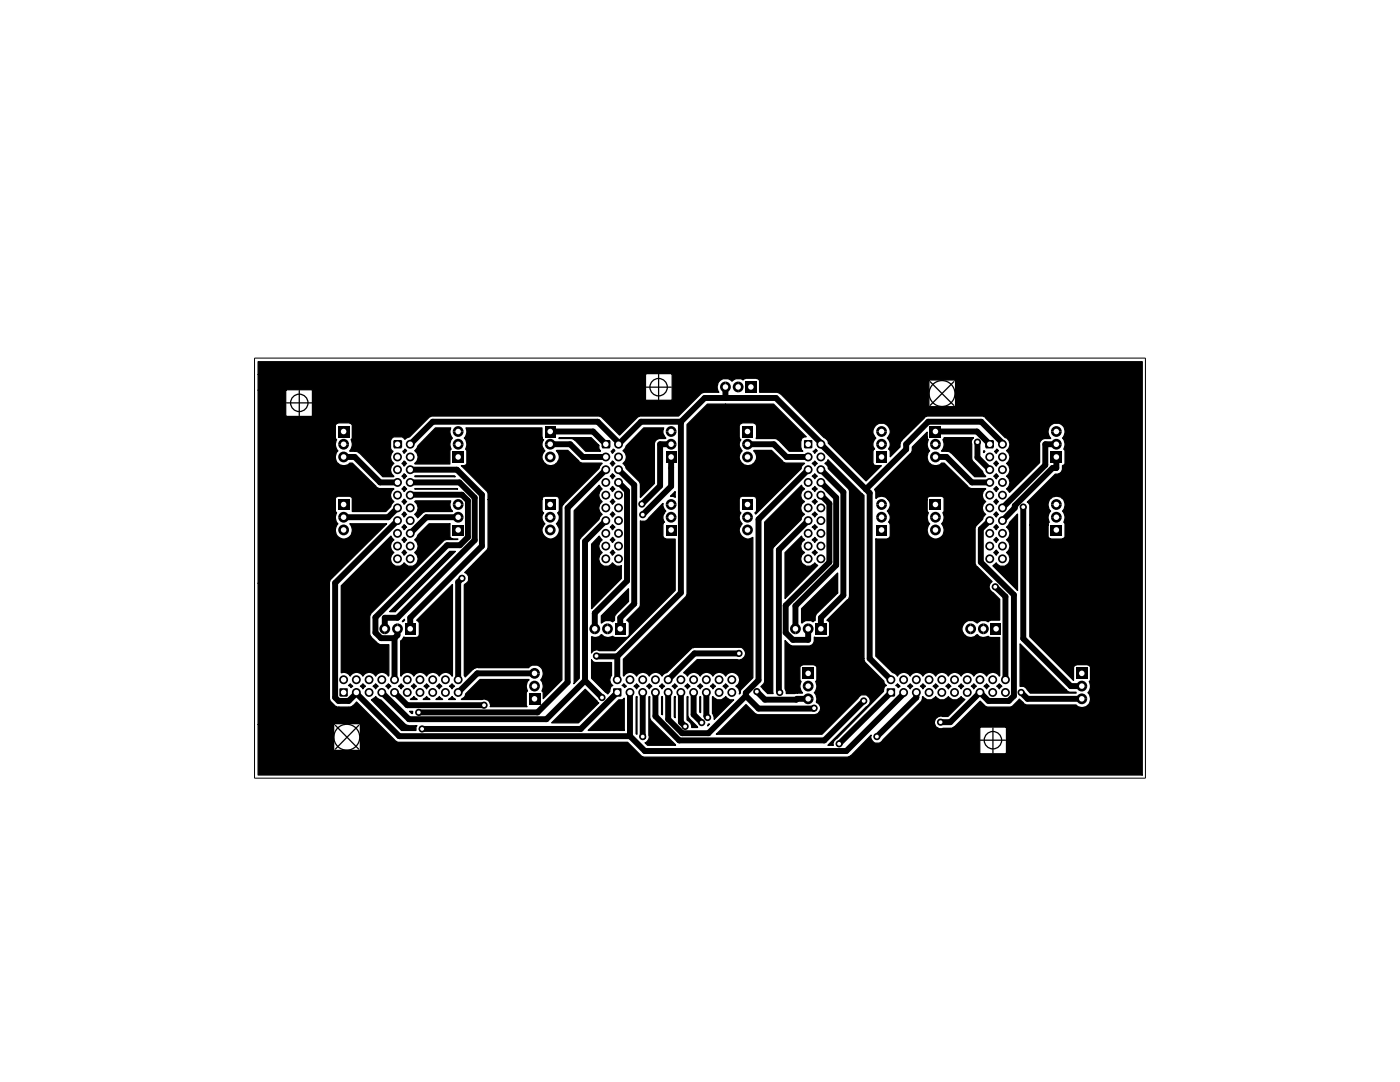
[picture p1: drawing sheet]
<svg xmlns="http://www.w3.org/2000/svg" width="279mm" height="216mm" viewBox="0 0 279 216" stroke-linecap="round" stroke-linejoin="round" font-family="sans-serif">
<g fill="none" stroke="#000" stroke-width="1.2">
<path d="M144.8 77.2v2.2M68.6 91.2h2.2l5.1 5.1h3.4M81.9 96.3h9.8l3 3v8.5l-15.4 15.5h-2.5v2.2M81.9 98.8l10.3-.1 1.2 1.2v7.3l-1.6 1.6h-2.6l-14.3 14.4v3l1.1 1.1h2.7M81.9 93.7h9.3l5 5v10.3l-14.3 14.3v2.2M109.8 86.1h8.6l2.5 2.5M109.8 88.6h4l2.5 2.6h4.6M120.9 93.7l-7.6 7.6v34.8l-6 6.1h-23.7M123.4 96.3l1.7 1.7v17.9l-6.4 6.4v3.2M123.4 93.7l3.2 3.1v23.7l-2.8 2.8v2.2M123.6 88.5l-4.3-4.3h-32.9l-4.5 4.4M133.9 88.6h-2.2v8.3l-3.6 3.7"/>
<path d="M133.9 91.2v5.8l-5.6 5.7M135.9 84.2l4.7-4.8h14.3l18.7 19v33l4.2 4.2M135.9 84.2h-8l-4.5 4.4M135.9 84.2v34.1l-12.7 12.7M149.2 88.6h5.2l2.6 2.6h4.3M161.3 93.7l-9.9 9.9v32.1l-2.6 2.6v.6M163.8 98.8l1.7 1.7v11.7l-8.7 8.6v5.4l1.4 1.5h3.1v-2.2M163.8 93.7l4.5 4.5v20.6l-4.5 4.5v2.2M163.8 96.3l3.1 3v13.5l-8.2 8.1v4.6M186.7 91.2h2.2l5.1 5.1h3.5M186.7 86.1h8.3l2.5 2.5M195.1 88.2v3.1l2.4 2.4"/>
<path d="M200.1 88.6v-.2l-4.3-4.2h-10.6l-4.4 4.4v1.1l-8 7.9M210.8 91.2v2.2h-.7l-7.6 7.5v.4l-2.4 2.6M210.8 88.6h-2.2v4.2l-8.5 8.5M79.3 103.9l-12.4 12.4v22.9l.7 .7h2l1.5-1.6M79.3 101.3l-1.8 1.9h-8.9M91.4 103.2h-6.3l-3.2 3.2M92.2 115.4l-.8 .8v19.4M120.9 103.9l-4.1 4.1v27.8M161.3 103.9l-5.9 5.8v28.2l.2 .3M197.5 103.9l-1.8 1.7v6.6l6.7 6.5v20.2l-1.1 1h-4l-1.7-1.7-5.9 5.9h-2M198.6 117.1l2.1 1.9v16.6M204.2 101.2v26.2l9.5 9.5h2.2"/>
<path d="M71.1 138.3l8.6 8.6h46M71.1 138.2v.1M78.7 138.2l2.6 2.5h15.3M78.7 127.3v8.3M79.3 125.5v1.2l-.6 .6M106.7 134.4h-11.5l-3.8 3.8M116.8 135.8l-7.8 7.7h-27.4l-5.4-5.3M116.8 135.8l3.3 3.4M119 130.9l4.2 .1M123.2 131v4.6M123.2 138.2l-7.3 7.3h-31.7M125.7 138.2v8.7"/>
<path d="M128.3 138.2v8.8M130.8 138.2v4.7l4.7 4.8h29l7.9-7.8M133.3 138.2v5.3l2.8 2.8h5.3l7.4-7.4M135.9 138.2v5.9l.8 .8M138.4 138.2v4.4l1.6 1.6M141 138.2v4.7l.2 .3M147.5 130.4h-8.9l-5.3 5.2M148.8 138.9l2.6 2.5 11.1-.1M151 138l1.7 1.6h6.2l.2-.2h2.2M177.8 138.2l-10.3 10.2M180.3 138.2v.2l-11.4 11.5h-40.2l-3-3M182.9 138.2v1l-7.9 7.8"/>
<path d="M203.8 138.2l1.3 1.2h10.8"/>
</g>
<g fill="#000">
<path d="M144.8 76.1a1.08 1.08 0 0 1 1.1 1.1 1.08 1.08 0 0 1-1.1 1.1zM143.9 76.6l.5-.4 .4-.1v2.2a1.08 1.08 0 0 1-1-.6 1.08 1.08 0 0 1 .1-1.1zM147.3 76.1a1.08 1.08 0 0 1 1.1 1.1 1.08 1.08 0 0 1-1.1 1.1zM146.4 76.6l.6-.4 .3-.1v2.2a1.08 1.08 0 0 1-.9-.6 1.08 1.08 0 0 1 0-1.1zM148.8 76.1h2.2v2.2h-2.2zM67.5 85h2.2v2.2h-2.2zM67.7 90.5a1.08 1.08 0 0 1 1.2-.3 1.08 1.08 0 0 1 .8 1h-2.2zM67.5 91.2h2.2a1.08 1.08 0 0 1-1.1 1.1 1.08 1.08 0 0 1-1.1-1.1zM67.7 88a1.08 1.08 0 0 1 1.2-.4 1.08 1.08 0 0 1 .8 1h-2.2zM67.5 88.6h2.2a1.08 1.08 0 0 1-1.1 1.1 1.08 1.08 0 0 1-1.1-1.1zM78.5 88l.2-.2h1.4l.2 .2-.1 1.4-1.5 .1-.2-.3zM80.6 99.6l.5 .5-.5 .5-.4-.5z"/>
<path d="M80.6 97.1l.5 .5-.5 .5-.4-.5zM80.6 94.5l.5 .5-.5 .5-.4-.5zM80.6 92l.5 .5-.5 .5-.4-.5zM80.4 90l.4-.4 .3 .4-.5 .5zM86.9 85.4h3.1l-.2 .9 .5 1.1a1.81 1.81 0 0 0-.3 2.2l-.2 .3v2.7l-7-.1a1.52 1.52 0 0 0 0-2.5l.6-1.1zM90.3 90.1h2.2v2.2h-2.2zM82.8 95h7.9l.1 .1zM90.4 88.6h2.1a1.08 1.08 0 0 1-1.1 1.1 1.08 1.08 0 0 1-1-1.1zM90.6 88a1.08 1.08 0 0 1 1.2-.4 1.08 1.08 0 0 1 .7 1h-2.1zM90.4 86.1h2.1a1.08 1.08 0 0 1-1.1 1.1 1.08 1.08 0 0 1-1-1.1zM90.8 85.2a1.08 1.08 0 0 1 1.1-.1 1.08 1.08 0 0 1 .6 1h-2.1v-.3zM93 85.4h15.2v1.9l.3 .5a1.56 1.56 0 0 0 .3 2.2 1.7 1.7 0 0 0-.1 2.4 1.7 1.7 0 0 0 2.4 0 1.7 1.7 0 0 0-.1-2.4l2.3-.1 2.4 2.3 .4 .2 4.1 .1-.5 .5-.2 .5-7.2 7.2-.2 .4v34.6l-3.7 3.7v-1.3l-.2-.2v-.2a1.79 1.79 0 0 0-.3-2 1.74 1.74 0 0 0 .1-2.4 1.74 1.74 0 0 0-2.4-.2l-.1 .1-10.2-.1-.8 .3-1.7 1.7-.1-.3v-18.1a1.34 1.34 0 0 0 .8-1.2 1.34 1.34 0 0 0-.7-1.2l4.3-4.4 .3-.6v-9.6h10.8v2.2l.3 .4a1.56 1.56 0 0 0 .3 2.2 1.74 1.74 0 0 0-.2 2.5 1.74 1.74 0 0 0 2.6 0 1.74 1.74 0 0 0-.2-2.5 1.56 1.56 0 0 0 .3-2.2l.3-.4v-2.4l-.1-.2-.4-.3h-2.4l-.5 .3v.4h-10.8v-1.2l-.2-.4-5.1-5.2 .8-.1 .3-.3v-2.6l-.3-.3 .1-.2a1.79 1.79 0 0 0-.3-2l.5-1.1z"/>
<path d="M108.8 85h2.1v2.2h-2.1zM108.9 88a1.08 1.08 0 0 1 1.2-.4 1.08 1.08 0 0 1 .8 1h-2.2zM108.7 88.6h2.2a1.08 1.08 0 0 1-1.1 1.1 1.08 1.08 0 0 1-1.1-1.1zM108.9 90.5a1.08 1.08 0 0 1 1.2-.3 1.08 1.08 0 0 1 .8 1h-2.2zM108.7 91.2h2.2a1.08 1.08 0 0 1-1.1 1.1 1.08 1.08 0 0 1-1.1-1.1zM111.5 87.4l6.5-.1 1.5 1.6v.5l.3 .6h-2.9l-2.1-2.2-.5-.2-.5-.2zM119.6 96.8l.6 .8a1.52 1.52 0 0 0 0 2.5 1.52 1.52 0 0 0 0 2.6l-.5 .5-.2 .5-3.6 3.5-.3 .6v27.5l-1.1 1.1 .1-34.5zM120.1 88l.1-.2h1.5l.1 .2-.1 1.4-1.5 .1-.1-.3zM122.2 99.6l.5 .5-.5 .5-.4-.5zM122.2 97.1l.5 .5-.5 .5-.4-.5zM122.2 94.5l.5 .5-.5 .5-.4-.5zM122.2 92l.5 .5-.5 .5-.4-.5z"/>
<path d="M122 90l.4-.4 .3 .4-.5 .5zM128.5 85.4h4l-.1 .2a1.67 1.67 0 0 0 .5 1.8l-1 .1a1.26 1.26 0 0 0-1.3 .9v8.1l-2.8 2.8v-2.7l-.2-.5-2.6-2.6-.2-.5-.5-.5a1.52 1.52 0 0 0 0-2.5l.7-1.1zM132.9 90.1h2.1v2.2h-2.1zM132.9 86.1h2.1a1.08 1.08 0 0 1-1.1 1.1 1.08 1.08 0 0 1-1-1.1zM133.3 85.2a1.08 1.08 0 0 1 1.1-.1 1.08 1.08 0 0 1 .6 1h-2.1v-.3zM132.9 88.6h2.1a1.08 1.08 0 0 1-1.1 1.1 1.08 1.08 0 0 1-1-1.1zM133.1 88a1.08 1.08 0 0 1 1.2-.4 1.08 1.08 0 0 1 .7 1h-2.1zM133.8 99l.9-.9v1.1zM137.1 84.7l4.1-4.1h13.2l6.5 6.6h-.3a1.05 1.05 0 0 0-.8 .9v1.2l.4 .7h-2.7l-2.1-2.2-.4-.2-.5-.2-3.6 .1 .1-2.5-.2-.4-.5-.2h-2.1l-.6 .3-.1 2.6 .4 .5a1.56 1.56 0 0 0 .2 2.2 1.7 1.7 0 0 0-.1 2.4 1.7 1.7 0 0 0 2.5 0 1.7 1.7 0 0 0-.1-2.4l3.6-.1 2.3 2.3 .5 .2 3.8 .1-.6 .5-.1 .5-9.1 9.1-.1-.3 .3-.4-.1-2.6-.4-.3h-2.5l-.3 .2-.2 .3v2.4l.4 .4a1.56 1.56 0 0 0 .2 2.2 1.72 1.72 0 0 0-.2 2.4 1.72 1.72 0 0 0 2.3 .3v28.1l-2.4 2.4-.1 .7-.2 .1 .1-.2a1.59 1.59 0 0 0-.7-1.4 1.5 1.5 0 0 0 .3-2.3 1.5 1.5 0 0 0-2.4 .3 1.43 1.43 0 0 0-2.5 0 1.43 1.43 0 0 0-2.6 0 1.43 1.43 0 0 0-2.5 0l-.8-.7 2.7-2.6h8a1.29 1.29 0 0 0 1.6-.8 1.29 1.29 0 0 0-.8-1.6h-9.7l-5.1 5-.6 .3-.4 .4a1.43 1.43 0 0 0-2.5 0 1.43 1.43 0 0 0-2.6 0 1.43 1.43 0 0 0-2.5 0l-.1-3.4 12.5-12.5 .2-.4zM148.2 85h2.1v2.2h-2.1zM148.3 90.5a1.08 1.08 0 0 1 1.2-.3 1.08 1.08 0 0 1 .8 1h-2.2zM148.1 91.2h2.2a1.08 1.08 0 0 1-1.1 1.1 1.08 1.08 0 0 1-1.1-1.1z"/>
<path d="M148.3 88a1.08 1.08 0 0 1 1.2-.4 1.08 1.08 0 0 1 .8 1h-2.2zM148.1 88.6h2.2a1.08 1.08 0 0 1-1.1 1.1 1.08 1.08 0 0 1-1.1-1.1zM152.6 104.2l7.4-7.4 .1 .4 .5 .4a1.44 1.44 0 0 0 0 2.5 1.44 1.44 0 0 0 0 2.6l-.6 .5-.1 .5-5.3 5.2-.4 .6 .1 28.9h-1.1l-1.4-1.4 .6-.6 .2-.4zM160.4 87.9l1.6-.1 .1 1.5-.1 .2h-1.4l-.2-.2zM162.1 100.1l.5-.5 .5 .5-.5 .5zM162.3 97.4l.3-.3 .5 .5-.5 .5-.5-.5zM162.1 95l.5-.5 .5 .5-.5 .5zM162.3 92.3l.3-.3 .5 .5-.5 .5-.5-.5zM162.3 90h.1l.4-.4 .3 .4-.5 .5zM165.2 91.7l7.2 7.1-.1 32.6 .3 .7 3.8 3.8 .1 .5 .4 .4-.3 .1-.3 1.1-9.3 9.4a1.23 1.23 0 0 0-.8 1.2l.1 .1h-1.1l7.7-7.7a1.25 1.25 0 0 0 .8-1.2 1.25 1.25 0 0 0-.9-1.2l-1.1 .1-7.7 7.8h-21l5.9-5.9 1.8 1.8 .5 .2h11.4a1.26 1.26 0 0 0 1.2-1.1 1.26 1.26 0 0 0-.9-1.3v-.2a1.73 1.73 0 0 0-.4-1.8l.4-.5a1.75 1.75 0 0 0-.1-1.7l.2-.3v-2.6l-.6-.5h-2.2l-.6 .5v2.6l.3 .3a2.1 2.1 0 0 0 .2 2.3l-1-.1-.5 .2h-1.7l-.2-1v-9.6l.9 .9 .5 .2h3.5a1.16 1.16 0 0 0 .9-.9v-.9l2.6 .1 .4-.2 .1-2.8-.5-.5 4.3-4.2 .1-.5v-21l-.1-.4-4.1-4.1-.1-.5-.6-.5 .5-.3zM174.8 90.1h2.2v2.2h-2.2zM174.9 88.6h2.1a1.08 1.08 0 0 1-1.1 1.1 1.08 1.08 0 0 1-1-1.1z"/>
<path d="M175.1 88a1.08 1.08 0 0 1 1.2-.4 1.08 1.08 0 0 1 .7 1h-2.1zM174.9 86.1h2.1a1.08 1.08 0 0 1-1.1 1.1 1.08 1.08 0 0 1-1-1.1zM175.3 85.2a1.08 1.08 0 0 1 1.1-.1 1.08 1.08 0 0 1 .6 1h-2.1v-.3zM182.1 89.2l2.9-3v1.2l.3 .4a1.81 1.81 0 0 0 .2 2.2 1.71 1.71 0 0 0 0 2.4 1.71 1.71 0 0 0 2.4 0h.5l4.9 4.9 .5 .2 2.9 .1a1.52 1.52 0 0 0 0 2.5 1.52 1.52 0 0 0 0 2.6l-.5 .5-.2 .5-1.2 1.2-.2 .5v7.1l.2 .4 3.2 3.1a1.23 1.23 0 0 0-.6 1.2 1.23 1.23 0 0 0 .8 1l1.3 1.4v4.1h-1.8l-.5 .4a1.6 1.6 0 0 0-2.2 .2 1.74 1.74 0 0 0-2.5-.1 1.74 1.74 0 0 0 0 2.5 1.74 1.74 0 0 0 2.5-.1 1.69 1.69 0 0 0 2.2 .4l.4 .2h1.9l-.1 7.7a1.43 1.43 0 0 0-2.5 0 1.43 1.43 0 0 0-2.6 0 1.43 1.43 0 0 0-2.5 0 1.43 1.43 0 0 0-2.5 0 1.43 1.43 0 0 0-2.6 0 1.43 1.43 0 0 0-2.5 0 1.43 1.43 0 0 0-2.6 0 1.43 1.43 0 0 0-2.5 0l-.3-.4-.7-.3-3.3-3.3v-23.4l2.2 .1 .6-.4 .1-2.6-.4-.4a1.56 1.56 0 0 0-.2-2.2l.3-.4a1.45 1.45 0 0 0-.2-1.9h7.8v2.4l.3 .2-.1 .2a1.79 1.79 0 0 0 .3 2 1.76 1.76 0 0 0 0 2.5 1.76 1.76 0 0 0 2.5 0 1.76 1.76 0 0 0-.1-2.5 1.81 1.81 0 0 0 .3-2.2l.2-.2v-2.7l-.5-.4h-2.4l-.4 .3-.1 .4h-7.8a1.66 1.66 0 0 0-2.4-.3v-1.2l-.3-.5 7.2-7.2a1.61 1.61 0 0 0 .4-1.3zM185.6 85h2.2v2.2h-2.2zM185.8 90.5a1.08 1.08 0 0 1 1.2-.3 1.08 1.08 0 0 1 .8 1h-2.2zM185.6 91.2h2.2a1.08 1.08 0 0 1-1.1 1.1 1.08 1.08 0 0 1-1.1-1.1zM185.8 88a1.08 1.08 0 0 1 1.2-.4 1.08 1.08 0 0 1 .8 1h-2.2zM185.6 88.6h2.2a1.08 1.08 0 0 1-1.1 1.1 1.08 1.08 0 0 1-1.1-1.1zM188.4 87.3h5.9l-.5 .8 .1 3.5 .4 .6 1.7 1.8 .7 1-2.2 .1-4.6-4.7-1-.4h-1a2.1 2.1 0 0 0 .3-2.2zM196.3 90h.3l-.2 .3zM196.7 87.9l1.5-.1 .2 .2-.1 1.4-1.5 .1-.2-.3z"/>
<path d="M198.3 100.1l.5-.5 .5 .5-.5 .5zM198.3 97.6l.5-.5 .5 .5-.5 .5zM198.3 95l.5-.5 .5 .5-.5 .5zM198.3 92.5l.5-.5 .5 .5-.5 .5zM198.5 90l.4-.4 .4 .4-.5 .5zM209.7 90.1h2.2v2.2h-2.2zM209.7 88.6h2.2a1.08 1.08 0 0 1-1.1 1.1 1.08 1.08 0 0 1-1.1-1.1zM209.9 88a1.08 1.08 0 0 1 1.3-.4 1.08 1.08 0 0 1 .7 1h-2.2zM209.7 86.1h2.2a1.08 1.08 0 0 1-1.1 1.1 1.08 1.08 0 0 1-1.1-1.1zM209.9 85.5a1.08 1.08 0 0 1 1.3-.4 1.08 1.08 0 0 1 .7 1h-2.2zM67.5 99.6h2.2v2.2h-2.2zM67.7 105.1a1.08 1.08 0 0 1 1.2-.4 1.08 1.08 0 0 1 .8 1h-2.2z"/>
<path d="M67.5 105.7h2.2a1.08 1.08 0 0 1-1.1 1.1 1.08 1.08 0 0 1-1.1-1.1zM67.7 102.6a1.08 1.08 0 0 1 1.2-.4 1.08 1.08 0 0 1 .8 1h-2.2zM67.5 103.2h2.2a1.08 1.08 0 0 1-1.1 1.1 1.08 1.08 0 0 1-1.1-1.1zM80.6 109.8l.5 .5-.5 .5-.4-.5zM80.6 107.2l.5 .5-.5 .5-.4-.5zM80.6 104.7l.5 .5-.5 .5-.4-.5zM80.6 102.1l.5 .6-.5 .5-.4-.5zM78 107l.6 .7a1.52 1.52 0 0 0 0 2.6 1.52 1.52 0 0 0-.7 1.4 1.52 1.52 0 0 0 1 1.3h1l.7-.7 .9 .7a1.57 1.57 0 0 0 1.8-.8 1.59 1.59 0 0 0-.5-1.9 1.52 1.52 0 0 0 0-2.6l.6-1 2.2-2.2h4.2v2.6a1.7 1.7 0 0 0 1.6 .5l-2.3 .1-.5 .1-14.6 14.6-.2 .6v3.5l.2 .5 1.3 1.4 .3 .2h2l-.1 6.3a1.43 1.43 0 0 0-2.5 0 1.43 1.43 0 0 0-2.6 0 1.43 1.43 0 0 0-2.5 0 1.45 1.45 0 0 0-1.8-.7v-17.3zM82.8 100.1l.1-.2h7.1a1.94 1.94 0 0 0 .3 2.2h-5.4l-.4 .1-1.1 1.1-.6-.6a1.52 1.52 0 0 0 0-2.6zM90.3 104.7h2.2v2.1h-2.2zM90.4 100.7h2.1a1.08 1.08 0 0 1-1.1 1 1.08 1.08 0 0 1-1-1zM90.8 99.8a1.08 1.08 0 0 1 1.1-.1 1.08 1.08 0 0 1 .6 1h-2.1v-.4z"/>
<path d="M90.4 103.2h2.1a1.08 1.08 0 0 1-1.1 1.1 1.08 1.08 0 0 1-1-1.1zM90.6 102.6a1.08 1.08 0 0 1 1.2-.4 1.08 1.08 0 0 1 .7 1h-2.1zM108.8 99.6h2.1v2.2h-2.1zM108.9 102.6a1.08 1.08 0 0 1 1.2-.4 1.08 1.08 0 0 1 .8 1h-2.2zM108.7 103.2h2.2a1.08 1.08 0 0 1-1.1 1.1 1.08 1.08 0 0 1-1.1-1.1zM108.9 105.1a1.08 1.08 0 0 1 1.2-.4 1.08 1.08 0 0 1 .8 1h-2.2zM108.7 105.7h2.2a1.08 1.08 0 0 1-1.1 1.1 1.08 1.08 0 0 1-1.1-1.1zM119.6 107l.6 .7a1.52 1.52 0 0 0 0 2.6 1.52 1.52 0 0 0-.7 1.4 1.52 1.52 0 0 0 1 1.3h1l.7-.7 .9 .7 .9-.1v2.5l-5.9 6.1v-12.9zM122.2 109.8l.5 .5-.5 .5-.4-.5zM122.2 107.2l.5 .5-.5 .5-.4-.5zM122.2 104.7l.5 .5-.5 .5-.4-.5zM122.2 102.1l.5 .6-.5 .5-.4-.5z"/>
<path d="M127.8 103.9l.2 .1a1.3 1.3 0 0 0 1.5-.7l2.8-2.8 .1 .7 .5 .8a1.56 1.56 0 0 0-.3 2.2l-.3 .4 .1 2.6 .6 .4h1.7v10.2l-12 12h-3.1a1.06 1.06 0 0 0-1.5 .5v-3.3a1.56 1.56 0 0 0 1.9-.4 1.81 1.81 0 0 0 2.3 .4l.3 .2h2.5l.4-.2 .1-2.7-.1-.2-.4-.4 2.5-2.5 .2-.4zM132.9 104.7h2.1v2.1h-2.1zM132.9 103.2h2.1a1.08 1.08 0 0 1-1.1 1.1 1.08 1.08 0 0 1-1-1.1zM133.1 102.6a1.08 1.08 0 0 1 1.2-.4 1.08 1.08 0 0 1 .7 1h-2.1zM132.9 100.7h2.1a1.08 1.08 0 0 1-1.1 1 1.08 1.08 0 0 1-1-1zM133.3 99.8a1.08 1.08 0 0 1 1.1-.1 1.08 1.08 0 0 1 .6 1h-2.1v-.4zM148.2 99.6h2.1v2.2h-2.1zM148.3 105.1a1.08 1.08 0 0 1 1.2-.4 1.08 1.08 0 0 1 .8 1h-2.2zM148.1 105.7h2.2a1.08 1.08 0 0 1-1.1 1.1 1.08 1.08 0 0 1-1.1-1.1zM148.3 102.6a1.08 1.08 0 0 1 1.2-.4 1.08 1.08 0 0 1 .8 1h-2.2zM148.1 103.2h2.2a1.08 1.08 0 0 1-1.1 1.1 1.08 1.08 0 0 1-1.1-1.1zM156.7 110.3l3.3-3.3 .1 .4 .5 .3a1.44 1.44 0 0 0 0 2.6 1.43 1.43 0 0 0-.5 2.2l.8 .5h.9l.8-.7 .6 .5-6.5 6.6z"/>
<path d="M162.3 110.1l.3-.3 .5 .5-.5 .5-.5-.5zM162.1 107.7l.5-.5 .5 .5-.5 .5zM162.3 105l.3-.3 .5 .5-.5 .5-.5-.5zM162.3 102.5l.3-.4 .5 .6-.5 .5-.5-.5zM160 121.5l7.2-7.2v4l-4.2 4.1a1.67 1.67 0 0 0-.3 1.4l-.4 .3-.5-.3a1.77 1.77 0 0 0-1.7 .5zM174.8 104.7h2.2v2.1h-2.2zM174.9 103.2h2.1a1.08 1.08 0 0 1-1.1 1.1 1.08 1.08 0 0 1-1-1.1zM175.1 102.6a1.08 1.08 0 0 1 1.2-.4 1.08 1.08 0 0 1 .7 1h-2.1zM174.9 100.7h2.1a1.08 1.08 0 0 1-1.1 1 1.08 1.08 0 0 1-1-1zM175.3 99.8a1.08 1.08 0 0 1 1.1-.1 1.08 1.08 0 0 1 .6 1h-2.1v-.4zM185.6 99.6h2.2v2.2h-2.2zM185.8 102.6a1.08 1.08 0 0 1 1.2-.4 1.08 1.08 0 0 1 .8 1h-2.2z"/>
<path d="M185.6 103.2h2.2a1.08 1.08 0 0 1-1.1 1.1 1.08 1.08 0 0 1-1.1-1.1zM185.8 105.1a1.08 1.08 0 0 1 1.2-.4 1.08 1.08 0 0 1 .8 1h-2.2zM185.6 105.7h2.2a1.08 1.08 0 0 1-1.1 1.1 1.08 1.08 0 0 1-1.1-1.1zM198.3 110.3l.5-.5 .5 .5-.5 .5zM198.3 107.7l.5-.5 .5 .5-.5 .5zM198.3 105.2l.5-.5 .5 .5-.5 .5zM198.3 102.7l.5-.6 .5 .6-.5 .5zM203.1 102.6v15.2l-4.9-4.9 .6-.6 .8 .7a1.57 1.57 0 0 0 1.8-.8 1.59 1.59 0 0 0-.5-1.9 1.52 1.52 0 0 0 0-2.6 1.52 1.52 0 0 0 0-2.5l.6-1zM209.7 104.7h2.2v2.1h-2.2zM209.7 103.2h2.2a1.08 1.08 0 0 1-1.1 1.1 1.08 1.08 0 0 1-1.1-1.1zM209.9 102.6a1.08 1.08 0 0 1 1.3-.4 1.08 1.08 0 0 1 .7 1h-2.2zM209.7 100.7h2.2a1.08 1.08 0 0 1-1.1 1 1.08 1.08 0 0 1-1.1-1z"/>
<path d="M209.9 100a1.08 1.08 0 0 1 1.3-.4 1.08 1.08 0 0 1 .7 1.1h-2.2zM67.8 137.3l1.6 .1v1.5l-.1 .1h-1.4l-.2-.1zM69.9 136.4l.5 .5-.3 .3-.5-.4zM72.4 136.4l.5 .5-.5 .6-.5-.6zM74.1 139.7l.9-.7 1 .7 4.9 4.9 .8 .2h1.5l-.2 .3v.7h-2.9zM74.5 136.9l.5-.5 .5 .5-.5 .6zM76.8 124.4a1.08 1.08 0 0 1 1.1 1.1 1.08 1.08 0 0 1-1.1 1.1zM75.9 124.8l.5-.4h.4v2.2a1.08 1.08 0 0 1-1-.6 1.08 1.08 0 0 1 .1-1.2zM77 136.9l.5-.5 .5 .5-.5 .6zM77.8 122l12-12h1.1l-12 12zM79.3 124.4a1.08 1.08 0 0 1 1.1 1.1 1.08 1.08 0 0 1-1.1 1.1zM78.5 124.8l.5-.4h.3v2.2a1.08 1.08 0 0 1-.9-.6 1.08 1.08 0 0 1 .1-1.2z"/>
<path d="M79.5 136.9l.5-.5 .6 .5-.6 .6zM80.7 123.6v.2l-.3 .3-.1-.1zM80.9 124.4h2.1v2.2h-2.1zM81.9 139.6l.7-.6 .7 .6zM82.1 136.9l.5-.5 .5 .5-.5 .6zM84.5 139.6l.6-.6 .7 .6zM85.1 136.4l.5 .5-.5 .6-.5-.6zM87.1 139.5l.6-.5 .6 .6h-1.3zM87.2 136.9l.5-.5 .5 .5-.5 .6zM89.6 139.5l.6-.5 .7 .6h-1.4zM89.7 136.9l.5-.5 .5 .5-.5 .6zM83.2 123.7l7.1-7.1-.1 18.3a1.43 1.43 0 0 0-2.5 0 1.43 1.43 0 0 0-2.6 0 1.43 1.43 0 0 0-2.5 0 1.43 1.43 0 0 0-2.6 0v-7l.3-.3 .3-.5 2.6 .1 .4-.2 .1-2.7-.1-.2z"/>
<path d="M92.9 138.5l2.9-2.9h9.7a1.95 1.95 0 0 0-.2 2.3l-.3 .2v2.7l.2 .2h-7.4a1.21 1.21 0 0 0-1.6-1.4h-4.1a1.24 1.24 0 0 0 .8-1.1zM105.6 136.9h2.2a1.08 1.08 0 0 1-1.1 1.1 1.08 1.08 0 0 1-1.1-1.1zM105.8 136.3a1.08 1.08 0 0 1 1.2-.4 1.08 1.08 0 0 1 .8 1h-2.2zM105.6 134.4h2.2a1.08 1.08 0 0 1-1.1 1 1.08 1.08 0 0 1-1.1-1zM106 133.5a1.08 1.08 0 0 1 1.2-.1 1.08 1.08 0 0 1 .6 1h-2.2l.1-.4zM118.1 131.7l.1 .2 .5 .3h3.3v2.6a1.28 1.28 0 0 0 .3 2l-.3 .1-.3 1.1-.4 .5-3.2-3.2zM118.7 124.4a1.08 1.08 0 0 1 1.1 1.1 1.08 1.08 0 0 1-1.1 1.1zM117.8 124.8l.6-.4h.3v2.2a1.08 1.08 0 0 1-1-.6 1.08 1.08 0 0 1 .1-1.2zM110.1 144.2l6.7-6.7 2.7 2.7-4.1 4zM121.2 124.4a1.08 1.08 0 0 1 1.1 1.1 1.08 1.08 0 0 1-1.1 1.1zM120.4 124.8l.5-.4h.3v2.2a1.08 1.08 0 0 1-.9-.6 1.08 1.08 0 0 1 .1-1.2zM122.3 137.4l1.6-.1 .1 1.6-.1 .1h-1.4l-.2-.1z"/>
<path d="M122.8 124.4h2.1v2.2h-2.1zM124.2 136.8l.3-.4 .5 .5-.3 .3zM120 122.9l5.4-5.4v2.5l-2.4 2.5a1.31 1.31 0 0 0-.4 1.3l-.3 .3a1.75 1.75 0 0 0-2.3 .2zM127 139.1h.1v7.4l-.1-.1zM126.5 136.9l.5-.5 .5 .5-.5 .6zM129.5 139.1h.2v4.1l.2 .6 4.9 4.9h-5.6l-.5-.5 .5-.3 .4-.7zM129.2 136.8l.4-.4 .5 .5-.5 .6-.5-.6zM132 139.1h.2v3.5l-.2-.1zM131.6 136.9l.5-.5 .5 .5-.5 .6zM134.7 139v4.2l-.1-.2zM134.2 136.9l.5-.5 .5 .5-.5 .6zM137.1 139.1h.2l.1 4 1.8 2.1h-1.2a1.48 1.48 0 0 0-.9-1.6z"/>
<path d="M136.9 136.8l.3-.4 .5 .5-.5 .6-.5-.6zM139.7 139.1h.1v3.1l-.1-.1zM139.2 136.9l.5-.5 .5 .5-.5 .6zM141.9 136.8l.4-.4 .5 .5-.5 .6-.5-.6zM142.2 139.1l.1-.1 .8 .7h.9l.8-.7 .9 .7h.7l-3.9 3.8v-.4l-.3-.7zM144.3 136.9l.5-.5 .5 .5-.5 .6zM158.7 124.4a1.08 1.08 0 0 1 1.1 1.1 1.08 1.08 0 0 1-1.1 1.1zM157.9 124.8l.5-.4h.3v2.2a1.08 1.08 0 0 1-.9-.6 1.08 1.08 0 0 1 .1-1.2zM160.2 133.3h2.2v2.2h-2.2zM161.3 124.4a1.08 1.08 0 0 1 1.1 1.1 1.08 1.08 0 0 1-1.1 1.1zM160.4 124.8l.5-.4h.4v2.2a1.08 1.08 0 0 1-1-.6 1.08 1.08 0 0 1 .1-1.2zM160.4 136.3a1.08 1.08 0 0 1 1.2-.4 1.08 1.08 0 0 1 .8 1h-2.2z"/>
<path d="M160.2 136.9h2.2a1.08 1.08 0 0 1-1.1 1.1 1.08 1.08 0 0 1-1.1-1.1zM160.6 138.6a1.08 1.08 0 0 1 1.2-.1 1.08 1.08 0 0 1 .6 .9h-2.2l.1-.3zM160.2 139.4h2.2a1.08 1.08 0 0 1-1.1 1.1 1.08 1.08 0 0 1-1.1-1.1zM162.7 124.4h2.2v2.2h-2.2zM177 137.3l1.6 .1v1.5l-.1 .1h-1.4l-.1-.1zM179.1 136.4l.5 .5-.3 .3-.5-.4zM181.1 136.9l.5-.5 .6 .5-.6 .6zM183.9 136.8l.3-.4 .5 .5-.5 .6-.5-.6zM186.4 136.8l.3-.4 .5 .5-.5 .6-.5-.6zM188.9 136.8l.4-.4 .5 .5-.5 .6-.5-.6zM191.8 136.4l.5 .5-.5 .6-.5-.6zM193.7 124.4a1.08 1.08 0 0 1 1.1 1.1 1.08 1.08 0 0 1-1.1 1.1z"/>
<path d="M192.8 124.8l.6-.4h.3v2.2a1.08 1.08 0 0 1-.9-.6 1.08 1.08 0 0 1 0-1.2zM193.8 136.9l.5-.5 .6 .5-.6 .6zM196.3 124.4a1.08 1.08 0 0 1 1 1.1 1.08 1.08 0 0 1-1 1.1zM195.4 124.8l.5-.4h.4v2.2a1.08 1.08 0 0 1-1-.6 1.08 1.08 0 0 1 .1-1.2zM196.6 136.8l.3-.4 .5 .5-.5 .6-.5-.6zM197.7 124.4h2.1v2.2h-2.1zM199.1 136.8l.3-.4 .5 .5-.5 .6-.5-.6zM203.6 128.5l9.5 9.5 .4 .1h1.3v.2h-9.2l-.8-.9a1.23 1.23 0 0 0-1.2-.5zM214.8 133.3h2.2v2.2h-2.2zM215.3 138.6a1.08 1.08 0 0 1 1.1-.1 1.08 1.08 0 0 1 .6 .9h-2.2l.1-.3zM214.8 139.4h2.2a1.08 1.08 0 0 1-1.1 1.1 1.08 1.08 0 0 1-1.1-1.1zM215 136.3a1.08 1.08 0 0 1 1.2-.4 1.08 1.08 0 0 1 .8 1h-2.2z"/>
<path d="M214.8 136.9h2.2a1.08 1.08 0 0 1-1.1 1.1 1.08 1.08 0 0 1-1.1-1.1zM81.7 141.9h.6v.5zM105.6 138.3h2.2v2.2h-2.2zM117.4 145.8l6.1-6.1h.7l.4-.4v6.5zM141.3 144.5h.3l-.3 .3zM51.5 72.2h176.5v82.4h-176.5v-10h15.1v5.1h5.3l-.1-5.3h-5.1l-.1 .2h-15.1v-28.2h14.2v23.1l.2 .4 1 1 .7 .3h2l1-.4 .6-.7 7.6 7.7 .7 .3h45.8l2.8 2.8 .4 .2h40.7l.7-.4 4-4a1.28 1.28 0 0 0 .6 1.5 1.28 1.28 0 0 0 1.6-.3l7.8-8 .3-.9 .8 .7h.9l.8-.7 .9 .7h.8l.9-.7 .8 .7h.9l.8-.7 .8 .6-3.4 3.4-1.3-.1a1.27 1.27 0 0 0-1.4 1.4 1.27 1.27 0 0 0 1.7 1l1.5 .1 .6-.2h5.2v5.2h5.3v-5.3l-10.5 .1 5.3-5.3 1 1 .5 .2h4.5l.5-.2 1.3-1.4 1 1 .4 .2h10l.3 .3a1.75 1.75 0 0 0 2.2-.5 1.75 1.75 0 0 0-.2-2.3l.4-.5a1.75 1.75 0 0 0-.1-1.7l.2-.3v-2.6l-.3-.4-2.5-.1-.6 .5v2.7l-8.7-8.8v-22.2h3.7v2.3l.6 .5h2.2l.6-.5v-2.6l-.3-.3 .1-.1a1.99 1.99 0 0 0-.4-2.1 1.72 1.72 0 0 0 .1-2.5 1.72 1.72 0 0 0-2.5 0 1.72 1.72 0 0 0 .1 2.5l-.4 .5a1.75 1.75 0 0 0 .1 1.7l-.2 .3v.3h-3.7v-4l-.5-.6 5.6-5.6a1.19 1.19 0 0 0 1.4-.9v-.8l.6-.4v-2.6l-.3-.3 .1-.2a1.79 1.79 0 0 0-.4-2 1.74 1.74 0 0 0 0-2.5 1.74 1.74 0 0 0-2.5 .1 2.12 2.12 0 0 0 .2 2.5l-1-.1-.7 .3a1.12 1.12 0 0 0-.5 1v3.6l-6 6-.6-.7a1.52 1.52 0 0 0 0-2.6 1.52 1.52 0 0 0 0-2.5 1.52 1.52 0 0 0 0-2.5 1.48 1.48 0 0 0 .7-1.4 1.48 1.48 0 0 0-1-1.3l-4-4.1-.5-.2h-11.1l-.4 .2-4.6 4.6-.3 .4-.1 1-1.9 1.9v-1.1l-.4-.4a1.56 1.56 0 0 0-.2-2.2 1.73 1.73 0 0 0-.4-2.8 1.73 1.73 0 0 0-2.5 1.4l.1 .7 .5 .7-.5 .8a1.42 1.42 0 0 0 .2 1.4l-.3 .4 .1 2.7 .4 .2h1.2l-3.1 3.1-7.5-7.6a1.06 1.06 0 0 0-.8-1.1l-8.7-8.7-.7-.3h-3.5v-2.3h33.8v5.1h5.2l.1-5.1-.1-.2h-5.2v.2h-33.8l-.3-.4-.3-.1h-2.2l-.5 .3-.4-.2h-1l-.8 .5-.2-.2a1.71 1.71 0 0 0-1.9-.2 1.71 1.71 0 0 0-.9 1.7l.4 .9h-3l-.5 .1-4.6 4.6h-7.7l-.4 .2-3.6 3.6-3.7-3.6-.4-.2h-33.5l-.4 .2-4 4-.9 .5-.6-.5h-1.6l-.4 .2-.3 .5v1.5l.5 .6a1.57 1.57 0 0 0 .2 2.5 1.52 1.52 0 0 0 0 2.5l-2.2 .1-4.6-4.7-1-.4h-1l.3-.6a1.75 1.75 0 0 0 0-1.6l.2-.4v-2.6l-.6-.4h-2.2l-.6 .4v2.6l.3 .4h-.1a1.99 1.99 0 0 0 .3 2.2 1.71 1.71 0 0 0 0 2.4 1.71 1.71 0 0 0 2.4 0h.5l4.9 4.9 .4 .2 3 .1a1.52 1.52 0 0 0 0 2.5l-.5 .5-.2 .5-.9 1h-6.7l-.1-2.8-.4-.3h-2.4l-.5 .4v2.7l.3 .2-.1 .2a1.79 1.79 0 0 0 .3 2 1.76 1.76 0 0 0 0 2.5 1.76 1.76 0 0 0 2.5 0 1.76 1.76 0 0 0-.1-2.5h7.4l-11.3 11.2-.2 .7h-14.2v-38.6h5.5l.1 5.3h5.3v-5.3h-10.9v-3.1h77.3v5.2h5.4v-5.3l-82.7 .1z"/>
<circle cx="79.3" cy="98.8" r=".89"/>
<circle cx="79.3" cy="93.7" r=".89"/>
<circle cx="79.3" cy="96.3" r=".89"/>
<circle cx="79.3" cy="91.2" r=".89"/>
<circle cx="81.9" cy="98.8" r=".89"/>
<circle cx="81.9" cy="93.7" r=".89"/>
<circle cx="81.9" cy="91.2" r=".89"/>
<circle cx="81.9" cy="96.3" r=".89"/>
<circle cx="81.9" cy="88.6" r=".89"/>
<circle cx="120.9" cy="98.8" r=".89"/>
<circle cx="120.9" cy="93.7" r=".89"/>
<circle cx="120.9" cy="96.3" r=".89"/>
<circle cx="120.9" cy="91.2" r=".89"/>
<circle cx="123.4" cy="98.8" r=".89"/>
<circle cx="123.4" cy="93.7" r=".89"/>
<circle cx="123.4" cy="91.2" r=".89"/>
<circle cx="123.4" cy="96.3" r=".89"/>
<circle cx="123.4" cy="88.6" r=".89"/>
<circle cx="135.9" cy="84.2" r=".59"/>
<circle cx="161.3" cy="93.7" r=".89"/>
<circle cx="161.3" cy="98.8" r=".89"/>
<circle cx="161.3" cy="91.2" r=".89"/>
<circle cx="161.3" cy="96.3" r=".89"/>
<circle cx="163.8" cy="98.8" r=".89"/>
<circle cx="163.8" cy="93.7" r=".89"/>
<circle cx="163.8" cy="91.2" r=".89"/>
<circle cx="163.8" cy="96.3" r=".89"/>
<circle cx="163.8" cy="88.6" r=".89"/>
<circle cx="195.1" cy="88.2" r=".72"/>
<circle cx="197.5" cy="93.7" r=".89"/>
<circle cx="197.5" cy="98.8" r=".89"/>
<circle cx="197.5" cy="96.3" r=".89"/>
<circle cx="197.5" cy="91.2" r=".89"/>
<circle cx="200.1" cy="93.7" r=".89"/>
<circle cx="200.1" cy="98.8" r=".89"/>
<circle cx="200.1" cy="91.2" r=".89"/>
<circle cx="200.1" cy="96.3" r=".89"/>
<circle cx="200.1" cy="88.6" r=".89"/>
<circle cx="79.3" cy="106.4" r=".89"/>
<circle cx="79.3" cy="111.5" r=".89"/>
<circle cx="79.3" cy="103.9" r=".89"/>
<circle cx="79.3" cy="109" r=".89"/>
<circle cx="79.3" cy="101.3" r=".89"/>
<circle cx="81.9" cy="111.5" r=".89"/>
<circle cx="81.9" cy="106.4" r=".89"/>
<circle cx="81.9" cy="103.9" r=".89"/>
<circle cx="81.9" cy="109" r=".89"/>
<circle cx="81.9" cy="101.3" r=".89"/>
<circle cx="92.2" cy="115.4" r=".72"/>
<circle cx="120.9" cy="111.5" r=".89"/>
<circle cx="120.9" cy="106.4" r=".89"/>
<circle cx="120.9" cy="109" r=".89"/>
<circle cx="120.9" cy="103.9" r=".89"/>
<circle cx="120.9" cy="101.3" r=".89"/>
<circle cx="123.4" cy="111.5" r=".89"/>
<circle cx="123.4" cy="106.4" r=".89"/>
<circle cx="123.4" cy="109" r=".89"/>
<circle cx="123.4" cy="103.9" r=".89"/>
<circle cx="123.4" cy="101.3" r=".89"/>
<circle cx="128.1" cy="100.6" r=".72"/>
<circle cx="128.3" cy="102.7" r=".72"/>
<circle cx="161.3" cy="106.4" r=".89"/>
<circle cx="161.3" cy="111.5" r=".89"/>
<circle cx="161.3" cy="109" r=".89"/>
<circle cx="161.3" cy="103.9" r=".89"/>
<circle cx="161.3" cy="101.3" r=".89"/>
<circle cx="163.8" cy="111.5" r=".89"/>
<circle cx="163.8" cy="106.4" r=".89"/>
<circle cx="163.8" cy="109" r=".89"/>
<circle cx="163.8" cy="103.9" r=".89"/>
<circle cx="163.8" cy="101.3" r=".89"/>
<circle cx="197.5" cy="106.4" r=".89"/>
<circle cx="197.5" cy="111.5" r=".89"/>
<circle cx="197.5" cy="109" r=".89"/>
<circle cx="197.5" cy="103.9" r=".89"/>
<circle cx="197.5" cy="101.3" r=".89"/>
<circle cx="198.6" cy="117.1" r=".72"/>
<circle cx="200.1" cy="106.4" r=".89"/>
<circle cx="200.1" cy="111.5" r=".89"/>
<circle cx="200.1" cy="109" r=".89"/>
<circle cx="200.1" cy="103.9" r=".89"/>
<circle cx="200.1" cy="101.3" r=".89"/>
<circle cx="204.2" cy="101.2" r=".72"/>
<circle cx="68.6" cy="135.6" r=".89"/>
<circle cx="71.1" cy="138.2" r=".89"/>
<circle cx="71.1" cy="135.6" r=".89"/>
<circle cx="73.7" cy="138.2" r=".89"/>
<circle cx="73.7" cy="135.6" r=".89"/>
<circle cx="76.2" cy="138.2" r=".89"/>
<circle cx="76.2" cy="135.6" r=".89"/>
<circle cx="78.7" cy="138.2" r=".89"/>
<circle cx="78.7" cy="135.6" r=".89"/>
<circle cx="81.3" cy="138.2" r=".89"/>
<circle cx="81.3" cy="135.6" r=".89"/>
<circle cx="83.8" cy="138.2" r=".89"/>
<circle cx="83.8" cy="135.6" r=".89"/>
<circle cx="86.4" cy="138.2" r=".89"/>
<circle cx="86.4" cy="135.6" r=".89"/>
<circle cx="88.9" cy="138.2" r=".89"/>
<circle cx="88.9" cy="135.6" r=".89"/>
<circle cx="91.4" cy="138.2" r=".89"/>
<circle cx="91.4" cy="135.6" r=".89"/>
<circle cx="119" cy="130.9" r=".72"/>
<circle cx="120.1" cy="139.2" r=".72"/>
<circle cx="123.2" cy="135.6" r=".89"/>
<circle cx="125.7" cy="138.2" r=".89"/>
<circle cx="125.7" cy="135.6" r=".89"/>
<circle cx="128.3" cy="138.2" r=".89"/>
<circle cx="128.3" cy="135.6" r=".89"/>
<circle cx="130.8" cy="138.2" r=".89"/>
<circle cx="130.8" cy="135.6" r=".89"/>
<circle cx="133.3" cy="138.2" r=".89"/>
<circle cx="133.3" cy="135.6" r=".89"/>
<circle cx="135.9" cy="138.2" r=".89"/>
<circle cx="135.9" cy="135.6" r=".89"/>
<circle cx="138.4" cy="138.2" r=".89"/>
<circle cx="138.4" cy="135.6" r=".89"/>
<circle cx="141" cy="138.2" r=".89"/>
<circle cx="141" cy="135.6" r=".89"/>
<circle cx="143.5" cy="138.2" r=".89"/>
<circle cx="143.5" cy="135.6" r=".89"/>
<circle cx="146" cy="138.2" r=".89"/>
<circle cx="146" cy="135.6" r=".89"/>
<circle cx="147.5" cy="130.4" r=".72"/>
<circle cx="151" cy="138" r=".72"/>
<circle cx="155.6" cy="138.2" r=".72"/>
<circle cx="172.4" cy="139.9" r=".72"/>
<circle cx="177.8" cy="135.6" r=".89"/>
<circle cx="180.3" cy="138.2" r=".89"/>
<circle cx="180.3" cy="135.6" r=".89"/>
<circle cx="182.9" cy="138.2" r=".89"/>
<circle cx="182.9" cy="135.6" r=".89"/>
<circle cx="185.4" cy="138.2" r=".89"/>
<circle cx="185.4" cy="135.6" r=".89"/>
<circle cx="188" cy="138.2" r=".89"/>
<circle cx="188" cy="135.6" r=".89"/>
<circle cx="190.5" cy="138.2" r=".89"/>
<circle cx="190.5" cy="135.6" r=".89"/>
<circle cx="193" cy="138.2" r=".89"/>
<circle cx="193" cy="135.6" r=".89"/>
<circle cx="195.6" cy="138.2" r=".89"/>
<circle cx="195.6" cy="135.6" r=".89"/>
<circle cx="198.1" cy="138.2" r=".89"/>
<circle cx="198.1" cy="135.6" r=".89"/>
<circle cx="200.7" cy="138.2" r=".89"/>
<circle cx="200.7" cy="135.6" r=".89"/>
<circle cx="200.7" cy="135.6" r=".59"/>
<circle cx="203.8" cy="138.2" r=".72"/>
<circle cx="83.6" cy="142.2" r=".72"/>
<circle cx="84.2" cy="145.5" r=".72"/>
<circle cx="96.6" cy="140.7" r=".72"/>
<circle cx="128.3" cy="147" r=".72"/>
<circle cx="128.3" cy="147" r=".59"/>
<circle cx="136.7" cy="144.9" r=".72"/>
<circle cx="140" cy="144.2" r=".72"/>
<circle cx="141.2" cy="143.2" r=".72"/>
<circle cx="162.5" cy="141.3" r=".72"/>
<circle cx="167.5" cy="148.4" r=".72"/>
<circle cx="175" cy="147" r=".72"/>
<circle cx="187.7" cy="144.1" r=".72"/>
</g>
<g fill="none" stroke="#000" stroke-width=".25">
<path d="M51.5 72.2h176.5v82.4h-176.5v-10h15.1v5.1h5.3l-.1-5.3h-5.1l-.1 .2h-15.1v-28.2h14.2v23.1l.2 .4 1 1 .7 .3h2l1-.4 .6-.7 7.6 7.7 .7 .3h45.8l2.8 2.8 .4 .2h40.7l.7-.4 4-4a1.28 1.28 0 0 0 .6 1.5 1.28 1.28 0 0 0 1.6-.3l7.8-8 .3-.9 .8 .7h.9l.8-.7 .9 .7h.8l.9-.7 .8 .7h.9l.8-.7 .8 .6-3.4 3.4-1.3-.1a1.27 1.27 0 0 0-1.4 1.4 1.27 1.27 0 0 0 1.7 1l1.5 .1 .6-.2h5.2v5.2h5.3v-5.3l-10.5 .1 5.3-5.3 1 1 .5 .2h4.5l.5-.2 1.3-1.4 1 1 .4 .2h10l.3 .3a1.75 1.75 0 0 0 2.2-.5 1.75 1.75 0 0 0-.2-2.3l.4-.5a1.75 1.75 0 0 0-.1-1.7l.2-.3v-2.6l-.3-.4h-2.7l-.4 .4v2.7l-8.7-8.8v-22.2h3.7v2.3l.6 .5h2.2l.6-.5v-2.6l-.3-.3 .1-.1a1.99 1.99 0 0 0-.4-2.1 1.72 1.72 0 0 0 .1-2.5 1.72 1.72 0 0 0-2.5 0 1.72 1.72 0 0 0 .1 2.5l-.4 .5a1.75 1.75 0 0 0 .1 1.7l-.2 .3v.3h-3.7v-4l-.5-.6 5.6-5.6a1.19 1.19 0 0 0 1.4-.9v-.8l.6-.4v-2.6l-.3-.3 .1-.2a1.79 1.79 0 0 0-.4-2 1.74 1.74 0 0 0 0-2.5 1.74 1.74 0 0 0-2.5 .1 2.12 2.12 0 0 0 .2 2.5l-1-.1-.7 .3a1.12 1.12 0 0 0-.5 1v3.6l-6 6-.6-.7a1.52 1.52 0 0 0 0-2.6 1.52 1.52 0 0 0 0-2.5 1.52 1.52 0 0 0 0-2.5 1.48 1.48 0 0 0 .7-1.4 1.48 1.48 0 0 0-1-1.3l-4-4.1-.5-.2h-11.1l-.4 .2-4.6 4.6-.3 .4-.1 1-1.9 1.9v-1.1l-.4-.4a1.56 1.56 0 0 0-.2-2.2 1.73 1.73 0 0 0-.4-2.8 1.73 1.73 0 0 0-2.5 1.4l.1 .7 .5 .7-.5 .8a1.42 1.42 0 0 0 .2 1.4l-.3 .4 .1 2.7 .4 .2h1.2l-3.1 3.1-7.5-7.6a1.06 1.06 0 0 0-.8-1.1l-8.7-8.7-.7-.3h-3.5v-2.3h33.8v5.1h5.2l.1-5.1-.1-.2h-5.2v.2h-33.8l-.3-.4-.3-.1h-2.2l-.5 .3-.4-.2h-1l-.8 .5-.2-.2a1.71 1.71 0 0 0-1.9-.2 1.71 1.71 0 0 0-.9 1.7l.4 .9h-3l-.5 .1-4.6 4.6h-7.7l-.4 .2-3.6 3.6-3.7-3.6-.4-.2h-33.5l-.4 .2-4 4-.9 .5-.6-.5h-1.6l-.4 .2-.3 .5v1.5l.5 .6a1.57 1.57 0 0 0 .2 2.5 1.52 1.52 0 0 0 0 2.5l-2.2 .1-4.6-4.7-1-.4h-1l.3-.6a1.75 1.75 0 0 0 0-1.6l.2-.4v-2.6l-.6-.4h-2.2l-.6 .4v2.6l.3 .4h-.1a1.99 1.99 0 0 0 .3 2.2 1.71 1.71 0 0 0 0 2.4 1.71 1.71 0 0 0 2.4 0h.5l4.9 4.9 .4 .2 3 .1a1.52 1.52 0 0 0 0 2.5l-.5 .5-.2 .5-.9 1h-6.7l-.1-2.8-.4-.3h-2.4l-.5 .4v2.7l.3 .2-.1 .2a1.79 1.79 0 0 0 .3 2 1.76 1.76 0 0 0 0 2.5 1.76 1.76 0 0 0 2.5 0 1.76 1.76 0 0 0-.1-2.5h7.4l-11.3 11.2-.2 .7h-14.2v-38.6h5.5l.1 5.3h5.3v-5.3h-10.9v-3.1h77.3v5.2h5.4v-5.3l-82.7 .1zM59.7 77.9v5M129 77.3h5M131.4 74.7v5M185.6 76.2l4.8 4.7M190.4 76.2l-4.8 4.7M57.2 80.4h5.1M80.4 90l.4-.4 .3 .4-.5 .5zM80.6 99.6l.5 .5-.5 .5-.4-.5zM80.6 97.1l.5 .5-.5 .5-.4-.5zM80.6 94.5l.5 .5-.5 .5-.4-.5zM80.6 92l.5 .5-.5 .5-.4-.5z"/>
<path d="M82.8 97.6h8.5zM82.8 95h7.9l.1 .1zM86.9 85.4h3.1l-.2 .9 .5 1.1a1.81 1.81 0 0 0-.3 2.2l-.2 .3v2.7l-7-.1a1.52 1.52 0 0 0 0-2.5l.6-1.1zM93 85.4h15.2v1.9l.3 .5a1.56 1.56 0 0 0 .3 2.2 1.7 1.7 0 0 0-.1 2.4 1.7 1.7 0 0 0 2.4 0 1.7 1.7 0 0 0-.1-2.4l2.3-.1 2.4 2.3 .4 .2 4.1 .1-.5 .5-.2 .5-7.2 7.2-.2 .4v34.6l-3.7 3.7v-1.3l-.2-.2v-.2a1.79 1.79 0 0 0-.3-2 1.74 1.74 0 0 0 .1-2.4 1.74 1.74 0 0 0-2.4-.2l-.1 .1-10.2-.1-.8 .3-1.7 1.7-.1-.3v-18.1a1.34 1.34 0 0 0 .8-1.2 1.34 1.34 0 0 0-.7-1.2l4.3-4.4 .3-.6v-9.6h10.8v2.2l.3 .4a1.56 1.56 0 0 0 .3 2.2 1.74 1.74 0 0 0-.2 2.5 1.74 1.74 0 0 0 2.6 0 1.74 1.74 0 0 0-.2-2.5 1.56 1.56 0 0 0 .3-2.2l.3-.4v-2.4l-.1-.3-.4-.2h-2.4l-.5 .3v.4h-10.8v-1.2l-.2-.4-5.1-5.2 .8-.1 .3-.3v-2.6l-.3-.3 .1-.2a1.79 1.79 0 0 0-.3-2l.5-1.1zM111.5 87.4l6.5-.1 1.5 1.6v.5l.3 .6h-2.9l-2.1-2.2-.5-.2-.5-.2zM119.6 96.8l.6 .8a1.52 1.52 0 0 0 0 2.5 1.52 1.52 0 0 0 0 2.6l-.5 .5-.2 .5-3.6 3.5-.3 .6v27.5l-1.1 1.1 .1-34.5zM122 90l.4-.4 .3 .4-.5 .5zM122.2 99.6l.5 .5-.5 .5-.4-.5zM122.2 97.1l.5 .5-.5 .5-.4-.5zM122.2 94.5l.5 .5-.5 .5-.4-.5zM122.2 92l.5 .5-.5 .5-.4-.5zM128.5 85.4h4l-.1 .2a1.67 1.67 0 0 0 .5 1.8l-1 .1a1.26 1.26 0 0 0-1.3 .9v8.1l-2.8 2.8v-2.7l-.2-.5-2.6-2.6-.2-.5-.5-.5a1.52 1.52 0 0 0 0-2.5l.7-1.1z"/>
<path d="M133.8 99l.9-.9v1.1zM141.2 80.6h13.2l6.5 6.6h-.3a1.05 1.05 0 0 0-.8 .9v1.2l.4 .7h-2.7l-2.1-2.2-.4-.2-.5-.2-3.6 .1 .1-2.5-.2-.4-.5-.2h-2.1l-.6 .3-.1 2.6 .4 .5a1.56 1.56 0 0 0 .2 2.2 1.7 1.7 0 0 0-.1 2.4 1.7 1.7 0 0 0 2.5 0 1.7 1.7 0 0 0-.1-2.4l3.6-.1 2.3 2.3 .5 .2 3.8 .1-.6 .5-.1 .5-9.1 9.1-.1-.3 .3-.4-.1-2.6-.4-.3h-2.5l-.3 .2-.2 .3v2.4l.4 .4a1.56 1.56 0 0 0 .2 2.2 1.72 1.72 0 0 0-.2 2.4 1.72 1.72 0 0 0 2.3 .3v28.1l-2.4 2.4-.1 .7-.2 .1 .1-.2a1.59 1.59 0 0 0-.7-1.4 1.5 1.5 0 0 0 .3-2.3 1.5 1.5 0 0 0-2.4 .3 1.43 1.43 0 0 0-2.5 0 1.43 1.43 0 0 0-2.6 0 1.43 1.43 0 0 0-2.5 0l-.8-.7 2.7-2.6h8a1.29 1.29 0 0 0 1.6-.8 1.29 1.29 0 0 0-.8-1.6h-9.7l-5.1 5-.6 .3-.4 .4a1.43 1.43 0 0 0-2.5 0 1.43 1.43 0 0 0-2.6 0 1.43 1.43 0 0 0-2.5 0l-.1-3.4 12.5-12.5 .2-.4v-33.9zM162.3 90h.1l.4-.4 .3 .4-.5 .5zM162.6 99.6l.5 .5-.5 .5-.5-.5zM162.6 97.1l.5 .5-.5 .5-.5-.5zM162.6 94.5l.5 .5-.5 .5-.5-.5zM162.6 92l.5 .5-.5 .5-.5-.5zM165.2 91.7l7.2 7.1-.1 32.6 .3 .7 3.8 3.8 .1 .5 .4 .4-.3 .1-.2 .4-.1 .7-9.3 9.4a1.23 1.23 0 0 0-.8 1.2l.1 .1h-1.1l7.7-7.7a1.25 1.25 0 0 0 .8-1.2 1.25 1.25 0 0 0-.9-1.2l-1.1 .1-7.7 7.8h-21l5.9-5.9 1.8 1.8 .5 .2h11.4a1.26 1.26 0 0 0 1.2-1.1 1.26 1.26 0 0 0-.9-1.3v-.2a1.73 1.73 0 0 0-.4-1.8l.4-.5a1.75 1.75 0 0 0-.1-1.7l.2-.3v-2.6l-.6-.5h-2.2l-.6 .5v2.6l.3 .3a2.1 2.1 0 0 0 .2 2.3l-1-.1-.5 .2h-1.7l-.2-1v-9.6l.9 .9 .5 .2h3.5a1.16 1.16 0 0 0 .9-.9v-.9l2.6 .1 .4-.2 .1-2.8-.5-.5 4.3-4.2 .1-.5v-21l-.1-.4-4.1-4.1-.1-.5-.6-.5 .5-.3zM182.1 89.2l2.9-3v1.2l.3 .4a1.81 1.81 0 0 0 .2 2.2 1.71 1.71 0 0 0 0 2.4 1.71 1.71 0 0 0 2.4 0h.5l4.9 4.9 .5 .2 2.9 .1a1.52 1.52 0 0 0 0 2.5 1.52 1.52 0 0 0 0 2.6l-.5 .5-.2 .5-1.2 1.2-.2 .5v7.1l.2 .4 3.2 3.1a1.23 1.23 0 0 0-.6 1.2 1.23 1.23 0 0 0 .8 1l1.3 1.4v4.1h-1.8l-.5 .4a1.6 1.6 0 0 0-2.2 .2 1.74 1.74 0 0 0-2.5-.1 1.74 1.74 0 0 0 0 2.5 1.74 1.74 0 0 0 2.5-.1 1.69 1.69 0 0 0 2.2 .4l.4 .2h1.9l-.1 7.7a1.43 1.43 0 0 0-2.5 0 1.43 1.43 0 0 0-2.6 0 1.43 1.43 0 0 0-2.5 0 1.43 1.43 0 0 0-2.5 0 1.43 1.43 0 0 0-2.6 0 1.43 1.43 0 0 0-2.5 0 1.43 1.43 0 0 0-2.6 0 1.43 1.43 0 0 0-2.5 0l-.3-.4-.7-.3-3.3-3.3v-23.4l2.2 .1 .6-.4 .1-2.6-.4-.4a1.56 1.56 0 0 0-.2-2.2l.3-.4a1.45 1.45 0 0 0-.2-1.9h7.8v2.4l.3 .2-.1 .2a1.79 1.79 0 0 0 .3 2 1.76 1.76 0 0 0 0 2.5 1.76 1.76 0 0 0 2.5 0 1.76 1.76 0 0 0-.1-2.5 1.81 1.81 0 0 0 .3-2.2l.2-.2v-2.7l-.5-.4h-2.4l-.4 .3-.1 .4h-7.8a1.66 1.66 0 0 0-2.4-.3v-1.2l-.3-.5 7.2-7.2a1.61 1.61 0 0 0 .4-1.3zM188.4 87.3h5.9l-.5 .8 .1 3.5 .4 .6 1.7 1.8 .7 1-2.2 .1-4.6-4.7-1-.4h-1a2.1 2.1 0 0 0 .3-2.2zM196.3 90h.3l-.2 .3zM198.3 97.6l.5-.5 .5 .5-.5 .5z"/>
<path d="M198.3 95l.5-.5 .5 .5-.5 .5zM198.3 92.5l.5-.5 .5 .5-.5 .5zM198.5 90l.4-.4 .4 .4-.5 .5zM68.1 116.9l9.9-9.9 .6 .7a1.52 1.52 0 0 0 0 2.6 1.52 1.52 0 0 0-.7 1.4 1.52 1.52 0 0 0 1 1.3h1l.7-.7 .9 .7a1.57 1.57 0 0 0 1.8-.8 1.59 1.59 0 0 0-.5-1.9 1.52 1.52 0 0 0 0-2.6l.6-1 2.2-2.2h4.2v2.6a1.7 1.7 0 0 0 1.6 .5l-2.3 .1-.5 .1-14.6 14.6-.2 .6v3.5l.2 .5 1.3 1.4 .3 .2h2l-.1 6.3a1.43 1.43 0 0 0-2.5 0 1.43 1.43 0 0 0-2.6 0 1.43 1.43 0 0 0-2.5 0 1.45 1.45 0 0 0-1.8-.7zM80.6 109.8l.5 .5-.5 .5-.4-.5zM80.6 107.2l.5 .5-.5 .5-.4-.5zM80.6 104.7l.5 .5-.5 .5-.4-.5zM80.6 102.1l.5 .6-.5 .5-.4-.5zM82.8 100.1l.1-.2h7.1a1.94 1.94 0 0 0 .3 2.2h-5.4l-.4 .1-1.1 1.1-.6-.6a1.52 1.52 0 0 0 0-2.6zM119.6 107l.6 .7a1.52 1.52 0 0 0 0 2.6 1.52 1.52 0 0 0-.7 1.4 1.52 1.52 0 0 0 1 1.3h1l.7-.7 .9 .7 .9-.1v2.5l-5.9 6.1v-12.9zM122.2 109.8l.5 .5-.5 .5-.4-.5zM122.2 107.2l.5 .5-.5 .5-.4-.5z"/>
<path d="M122.2 104.7l.5 .5-.5 .5-.4-.5zM122.2 102.1l.5 .6-.5 .5-.4-.5zM127.8 103.9l.2 .1a1.3 1.3 0 0 0 1.5-.7l2.8-2.8 .1 .7 .5 .8a1.56 1.56 0 0 0-.3 2.2l-.3 .4 .1 2.6 .6 .4h1.7v10.2l-12 12h-3.1a1.06 1.06 0 0 0-1.5 .5v-3.3a1.56 1.56 0 0 0 1.9-.4 1.81 1.81 0 0 0 2.3 .4l.3 .2h2.5l.4-.2 .1-2.7-.1-.2-.4-.4 2.5-2.5 .2-.4zM152.6 104.2l7.4-7.4 .1 .4 .5 .4a1.44 1.44 0 0 0 0 2.5 1.44 1.44 0 0 0 0 2.6l-.6 .5-.1 .5-5.3 5.2-.4 .6 .1 28.9h-1.1l-1.4-1.4 .6-.6 .2-.4zM156.7 110.3l3.3-3.3 .1 .4 .5 .3a1.44 1.44 0 0 0 0 2.6 1.43 1.43 0 0 0-.5 2.2l.8 .5h.9l.8-.7 .6 .5-6.5 6.6zM162.6 109.8l.5 .5-.5 .5-.5-.5zM162.6 107.2l.5 .5-.5 .5-.5-.5zM162.6 104.7l.5 .5-.5 .5-.5-.5zM162.6 102.1l.5 .6-.5 .5-.5-.5zM198.3 110.3l.5-.5 .5 .5-.5 .5zM198.3 107.7l.5-.5 .5 .5-.5 .5zM198.3 105.2l.5-.5 .5 .5-.5 .5z"/>
<path d="M198.3 102.7l.5-.6 .5 .6-.5 .5zM198.3 100.1l.5-.5 .5 .5-.5 .5zM203.1 102.6v15.2l-4.9-4.9 .6-.6 .8 .7a1.57 1.57 0 0 0 1.8-.8 1.59 1.59 0 0 0-.5-1.9 1.52 1.52 0 0 0 0-2.6 1.52 1.52 0 0 0 0-2.5l.6-1zM69.6 136.8l.3-.4 .5 .5-.3 .3zM71.9 136.9l.5-.5 .5 .5-.5 .6zM74.1 139.7l.9-.7 1 .7 4.9 4.9 .8 .2h1.5l-.2 .3v.7h-2.9zM74.5 136.9l.5-.5 .5 .5-.5 .6zM77 136.9l.5-.5 .5 .5-.5 .6zM77.8 122l12-12h1.1l-12 12zM79.5 136.9l.5-.5 .6 .5-.6 .6zM80.3 124l.4-.4v.2l-.3 .3zM81.9 139.6l.7-.6 .7 .6z"/>
<path d="M82.1 136.9l.5-.5 .5 .5-.5 .6zM83.2 123.7l7.1-7.1-.1 18.3a1.43 1.43 0 0 0-2.5 0 1.43 1.43 0 0 0-2.6 0 1.43 1.43 0 0 0-2.5 0 1.43 1.43 0 0 0-2.6 0v-7l.3-.3 .3-.5 2.6 .1 .4-.2 .1-2.7-.1-.2zM84.5 139.6l.6-.6 .7 .6zM84.6 136.9l.5-.5 .5 .5-.5 .6zM87 139.6l.7-.6 .6 .6zM87.2 136.9l.5-.5 .5 .5-.5 .6zM89.5 139.6l.7-.6 .7 .6zM89.7 136.9l.5-.5 .5 .5-.5 .6zM92.9 138.5l2.9-2.9h9.7a1.95 1.95 0 0 0-.2 2.3l-.3 .2v2.7l.2 .2h-7.4a1.21 1.21 0 0 0-1.6-1.4h-4.1a1.24 1.24 0 0 0 .8-1.1zM118.1 131.7l.1 .2 .5 .3h3.3v2.6a1.28 1.28 0 0 0 .3 2l-.3 .1-.3 1.1-.4 .5-3.2-3.2zM120 122.9l5.4-5.4v2.5l-2.4 2.5a1.31 1.31 0 0 0-.4 1.3l-.3 .3a1.75 1.75 0 0 0-2.3 .2zM124.2 136.8l.3-.4 .5 .5-.3 .3z"/>
<path d="M126.5 136.9l.5-.5 .5 .5-.5 .6zM127 139.1h.1v7.4l-.1-.1zM129.1 136.9l.5-.5 .5 .5-.5 .6zM129.5 139.1h.2v4.1l.2 .6 4.9 4.9h-5.6l-.5-.5 .5-.3 .4-.7zM131.6 136.9l.5-.5 .5 .5-.5 .6zM132 139.1h.2v3.5l-.2-.1zM134.2 136.9l.5-.5 .5 .5-.5 .6zM134.6 139.1h.1v4.1l-.1-.2zM136.7 136.9l.5-.5 .5 .5-.5 .6zM137.1 139.1h.2l.1 4 1.8 2.1h-1.2a1.48 1.48 0 0 0-.9-1.6zM139.2 136.9l.5-.5 .5 .5-.5 .6zM139.7 139.1h.1v3.1l-.1-.1z"/>
<path d="M141.8 136.9l.5-.5 .5 .5-.5 .6zM142.2 139.1l.1-.1 .8 .7h.9l.8-.7 .9 .7h.7l-3.9 3.8v-.4l-.3-.7zM144.3 136.9l.5-.5 .5 .5-.5 .6zM160 121.5l7.2-7.2v4l-4.2 4.1a1.67 1.67 0 0 0-.3 1.4l-.4 .3-.5-.3a1.77 1.77 0 0 0-1.7 .5zM178.8 136.8l.3-.4 .5 .5-.3 .3zM181.1 136.9l.5-.5 .6 .5-.6 .6zM183.7 136.9l.5-.5 .5 .5-.5 .6zM186.2 136.9l.5-.5 .5 .5-.5 .6zM188.8 136.9l.5-.5 .5 .5-.5 .6zM191.3 136.9l.5-.5 .5 .5-.5 .6zM193.8 136.9l.5-.5 .6 .5-.6 .6zM196.4 136.9l.5-.5 .5 .5-.5 .6z"/>
<path d="M198.9 136.9l.5-.5 .5 .5-.5 .6zM203.6 128.5l9.5 9.5 .4 .1h1.3v.2h-9.2l-.8-.9a1.23 1.23 0 0 0-1.2-.5zM66.9 144.7l4.7 4.8M71.6 144.7l-4.7 4.8M81.7 141.9h.6v.5zM110.1 144.2l6.7-6.7 2.7 2.7-4.1 4zM117.4 145.8l6.1-6.1h.7l.4-.4v6.5zM141.3 144.5h.3l-.3 .3zM195.6 147.7h5.1M198.2 145.2v5"/>
<circle cx="131.4" cy="77.3" r="1.74"/>
<circle cx="188" cy="78.5" r="2.58"/>
<circle cx="59.7" cy="80.4" r="1.74"/>
<circle cx="69.2" cy="147.1" r="2.58"/>
<circle cx="198.2" cy="147.7" r="1.74"/>
</g>
<path d="M50.8 71.5h177.8v83.8h-177.8zM82.8 97.5h8.5" fill="none" stroke="#000" stroke-width=".2"/>
<g fill="#fff">
<circle cx="146" cy="138.2" r=".55"/>
<circle cx="158.7" cy="125.5" r=".55"/>
<circle cx="161.3" cy="125.5" r=".55"/>
<circle cx="161.3" cy="134.4" r=".55"/>
<circle cx="161.3" cy="136.9" r=".55"/>
<circle cx="146" cy="135.6" r=".55"/>
<circle cx="161.3" cy="139.4" r=".55"/>
<circle cx="163.8" cy="125.5" r=".55"/>
<circle cx="135.9" cy="135.6" r=".55"/>
<circle cx="138.4" cy="135.6" r=".55"/>
<circle cx="141" cy="138.2" r=".55"/>
<circle cx="141" cy="135.6" r=".55"/>
<circle cx="138.4" cy="138.2" r=".55"/>
<circle cx="143.5" cy="135.6" r=".55"/>
<circle cx="143.5" cy="138.2" r=".55"/>
<circle cx="135.9" cy="138.2" r=".55"/>
<circle cx="133.3" cy="138.2" r=".55"/>
<circle cx="130.8" cy="138.2" r=".55"/>
<circle cx="130.8" cy="135.6" r=".55"/>
<circle cx="128.3" cy="135.6" r=".55"/>
<circle cx="133.3" cy="135.6" r=".55"/>
<circle cx="128.3" cy="138.2" r=".55"/>
<circle cx="121.2" cy="125.5" r=".55"/>
<circle cx="118.7" cy="125.5" r=".55"/>
<circle cx="125.7" cy="135.6" r=".55"/>
<circle cx="123.2" cy="135.6" r=".55"/>
<circle cx="123.2" cy="138.2" r=".55"/>
<circle cx="125.7" cy="138.2" r=".55"/>
<circle cx="123.8" cy="125.5" r=".55"/>
<circle cx="197.5" cy="96.3" r=".55"/>
<circle cx="200.1" cy="93.7" r=".55"/>
<circle cx="197.5" cy="88.6" r=".55"/>
<circle cx="197.5" cy="91.2" r=".55"/>
<circle cx="200.1" cy="88.6" r=".55"/>
<circle cx="197.5" cy="93.7" r=".55"/>
<circle cx="200.1" cy="91.2" r=".55"/>
<circle cx="200.1" cy="96.3" r=".55"/>
<circle cx="175.9" cy="88.6" r=".55"/>
<circle cx="175.9" cy="86.1" r=".55"/>
<circle cx="186.7" cy="91.2" r=".55"/>
<circle cx="186.7" cy="88.6" r=".55"/>
<circle cx="175.9" cy="91.2" r=".55"/>
<circle cx="186.7" cy="86.1" r=".55"/>
<circle cx="210.8" cy="105.7" r=".55"/>
<circle cx="210.8" cy="103.2" r=".55"/>
<circle cx="210.8" cy="88.6" r=".55"/>
<circle cx="210.8" cy="91.2" r=".55"/>
<circle cx="210.8" cy="86.1" r=".55"/>
<circle cx="210.8" cy="100.7" r=".55"/>
<circle cx="175.9" cy="103.2" r=".55"/>
<circle cx="175.9" cy="105.7" r=".55"/>
<circle cx="186.7" cy="100.7" r=".55"/>
<circle cx="175.9" cy="100.7" r=".55"/>
<circle cx="186.7" cy="103.2" r=".55"/>
<circle cx="186.7" cy="105.7" r=".55"/>
<circle cx="200.1" cy="101.3" r=".55"/>
<circle cx="200.1" cy="98.8" r=".55"/>
<circle cx="197.5" cy="103.9" r=".55"/>
<circle cx="197.5" cy="98.8" r=".55"/>
<circle cx="197.5" cy="101.3" r=".55"/>
<circle cx="200.1" cy="103.9" r=".55"/>
<circle cx="200.1" cy="109" r=".55"/>
<circle cx="200.1" cy="106.4" r=".55"/>
<circle cx="197.5" cy="111.5" r=".55"/>
<circle cx="197.5" cy="109" r=".55"/>
<circle cx="197.5" cy="106.4" r=".55"/>
<circle cx="200.1" cy="111.5" r=".55"/>
<circle cx="83.8" cy="138.2" r=".55"/>
<circle cx="81.3" cy="135.6" r=".55"/>
<circle cx="81.3" cy="138.2" r=".55"/>
<circle cx="83.8" cy="135.6" r=".55"/>
<circle cx="86.4" cy="138.2" r=".55"/>
<circle cx="86.4" cy="135.6" r=".55"/>
<circle cx="88.9" cy="138.2" r=".55"/>
<circle cx="91.4" cy="138.2" r=".55"/>
<circle cx="88.9" cy="135.6" r=".55"/>
<circle cx="106.7" cy="136.9" r=".55"/>
<circle cx="106.7" cy="139.4" r=".55"/>
<circle cx="106.7" cy="134.4" r=".55"/>
<circle cx="91.4" cy="135.6" r=".55"/>
<circle cx="76.2" cy="138.2" r=".55"/>
<circle cx="73.7" cy="138.2" r=".55"/>
<circle cx="71.1" cy="135.6" r=".55"/>
<circle cx="71.1" cy="138.2" r=".55"/>
<circle cx="73.7" cy="135.6" r=".55"/>
<circle cx="68.6" cy="138.2" r=".55"/>
<circle cx="68.6" cy="135.6" r=".55"/>
<circle cx="76.2" cy="135.6" r=".55"/>
<circle cx="78.7" cy="138.2" r=".55"/>
<circle cx="78.7" cy="135.6" r=".55"/>
<circle cx="79.3" cy="125.5" r=".55"/>
<circle cx="76.8" cy="125.5" r=".55"/>
<circle cx="81.9" cy="125.5" r=".55"/>
<circle cx="79.3" cy="88.6" r=".55"/>
<circle cx="79.3" cy="91.2" r=".55"/>
<circle cx="81.9" cy="91.2" r=".55"/>
<circle cx="79.3" cy="93.7" r=".55"/>
<circle cx="81.9" cy="93.7" r=".55"/>
<circle cx="79.3" cy="101.3" r=".55"/>
<circle cx="79.3" cy="98.8" r=".55"/>
<circle cx="81.9" cy="96.3" r=".55"/>
<circle cx="79.3" cy="103.9" r=".55"/>
<circle cx="79.3" cy="96.3" r=".55"/>
<circle cx="68.6" cy="86.1" r=".55"/>
<circle cx="68.6" cy="91.2" r=".55"/>
<circle cx="68.6" cy="105.7" r=".55"/>
<circle cx="68.6" cy="88.6" r=".55"/>
<circle cx="68.6" cy="103.2" r=".55"/>
<circle cx="68.6" cy="100.7" r=".55"/>
<circle cx="91.4" cy="88.6" r=".55"/>
<circle cx="91.4" cy="91.2" r=".55"/>
<circle cx="81.9" cy="88.6" r=".55"/>
<circle cx="91.4" cy="86.1" r=".55"/>
<circle cx="79.3" cy="109" r=".55"/>
<circle cx="79.3" cy="106.4" r=".55"/>
<circle cx="81.9" cy="106.4" r=".55"/>
<circle cx="81.9" cy="109" r=".55"/>
<circle cx="79.3" cy="111.5" r=".55"/>
<circle cx="81.9" cy="111.5" r=".55"/>
<circle cx="81.9" cy="98.8" r=".55"/>
<circle cx="81.9" cy="101.3" r=".55"/>
<circle cx="81.9" cy="103.9" r=".55"/>
<circle cx="91.4" cy="100.7" r=".55"/>
<circle cx="91.4" cy="105.7" r=".55"/>
<circle cx="91.4" cy="103.2" r=".55"/>
<circle cx="109.8" cy="88.6" r=".55"/>
<circle cx="109.8" cy="86.1" r=".55"/>
<circle cx="109.8" cy="91.2" r=".55"/>
<circle cx="109.8" cy="100.7" r=".55"/>
<circle cx="109.8" cy="103.2" r=".55"/>
<circle cx="109.8" cy="105.7" r=".55"/>
<circle cx="215.9" cy="134.4" r=".55"/>
<circle cx="200.7" cy="135.6" r=".55"/>
<circle cx="215.9" cy="139.4" r=".55"/>
<circle cx="215.9" cy="136.9" r=".55"/>
<circle cx="200.7" cy="138.2" r=".55"/>
<circle cx="193" cy="135.6" r=".55"/>
<circle cx="193" cy="138.2" r=".55"/>
<circle cx="190.5" cy="135.6" r=".55"/>
<circle cx="190.5" cy="138.2" r=".55"/>
<circle cx="188" cy="135.6" r=".55"/>
<circle cx="188" cy="138.2" r=".55"/>
<circle cx="185.4" cy="138.2" r=".55"/>
<circle cx="182.9" cy="138.2" r=".55"/>
<circle cx="182.9" cy="135.6" r=".55"/>
<circle cx="185.4" cy="135.6" r=".55"/>
<circle cx="180.3" cy="135.6" r=".55"/>
<circle cx="180.3" cy="138.2" r=".55"/>
<circle cx="177.8" cy="135.6" r=".55"/>
<circle cx="177.8" cy="138.2" r=".55"/>
<circle cx="196.3" cy="125.5" r=".55"/>
<circle cx="198.8" cy="125.5" r=".55"/>
<circle cx="195.6" cy="138.2" r=".55"/>
<circle cx="198.1" cy="135.6" r=".55"/>
<circle cx="195.6" cy="135.6" r=".55"/>
<circle cx="198.1" cy="138.2" r=".55"/>
<circle cx="193.7" cy="125.5" r=".55"/>
<circle cx="149.2" cy="105.7" r=".55"/>
<circle cx="149.2" cy="103.2" r=".55"/>
<circle cx="149.2" cy="100.7" r=".55"/>
<circle cx="149.2" cy="91.2" r=".55"/>
<circle cx="163.8" cy="98.8" r=".55"/>
<circle cx="163.8" cy="101.3" r=".55"/>
<circle cx="161.3" cy="101.3" r=".55"/>
<circle cx="161.3" cy="98.8" r=".55"/>
<circle cx="163.8" cy="96.3" r=".55"/>
<circle cx="161.3" cy="96.3" r=".55"/>
<circle cx="163.8" cy="103.9" r=".55"/>
<circle cx="163.8" cy="106.4" r=".55"/>
<circle cx="161.3" cy="109" r=".55"/>
<circle cx="161.3" cy="106.4" r=".55"/>
<circle cx="161.3" cy="111.5" r=".55"/>
<circle cx="163.8" cy="109" r=".55"/>
<circle cx="163.8" cy="111.5" r=".55"/>
<circle cx="161.3" cy="103.9" r=".55"/>
<circle cx="161.3" cy="91.2" r=".55"/>
<circle cx="163.8" cy="93.7" r=".55"/>
<circle cx="163.8" cy="88.6" r=".55"/>
<circle cx="161.3" cy="93.7" r=".55"/>
<circle cx="163.8" cy="91.2" r=".55"/>
<circle cx="161.3" cy="88.6" r=".55"/>
<circle cx="144.8" cy="77.2" r=".55"/>
<circle cx="149.2" cy="88.6" r=".55"/>
<circle cx="149.2" cy="86.1" r=".55"/>
<circle cx="147.3" cy="77.2" r=".55"/>
<circle cx="149.9" cy="77.2" r=".55"/>
<circle cx="133.9" cy="105.7" r=".55"/>
<circle cx="133.9" cy="86.1" r=".55"/>
<circle cx="133.9" cy="91.2" r=".55"/>
<circle cx="133.9" cy="103.2" r=".55"/>
<circle cx="133.9" cy="88.6" r=".55"/>
<circle cx="133.9" cy="100.7" r=".55"/>
<circle cx="123.4" cy="101.3" r=".55"/>
<circle cx="120.9" cy="101.3" r=".55"/>
<circle cx="120.9" cy="98.8" r=".55"/>
<circle cx="123.4" cy="98.8" r=".55"/>
<circle cx="123.4" cy="103.9" r=".55"/>
<circle cx="123.4" cy="93.7" r=".55"/>
<circle cx="123.4" cy="88.6" r=".55"/>
<circle cx="120.9" cy="96.3" r=".55"/>
<circle cx="120.9" cy="93.7" r=".55"/>
<circle cx="120.9" cy="88.6" r=".55"/>
<circle cx="120.9" cy="91.2" r=".55"/>
<circle cx="123.4" cy="91.2" r=".55"/>
<circle cx="123.4" cy="96.3" r=".55"/>
<circle cx="120.9" cy="103.9" r=".55"/>
<circle cx="120.9" cy="106.4" r=".55"/>
<circle cx="123.4" cy="106.4" r=".55"/>
<circle cx="120.9" cy="111.5" r=".55"/>
<circle cx="123.4" cy="109" r=".55"/>
<circle cx="120.9" cy="109" r=".55"/>
<circle cx="123.4" cy="111.5" r=".55"/>
<circle cx="119" cy="130.9" r=".38"/>
<circle cx="128.1" cy="100.6" r=".38"/>
<circle cx="128.3" cy="147" r=".38"/>
<circle cx="128.3" cy="102.7" r=".38"/>
<circle cx="204.2" cy="101.2" r=".38"/>
<circle cx="198.6" cy="117.1" r=".38"/>
<circle cx="195.1" cy="88.2" r=".38"/>
<circle cx="203.8" cy="138.2" r=".38"/>
<circle cx="162.5" cy="141.3" r=".38"/>
<circle cx="172.4" cy="139.9" r=".38"/>
<circle cx="167.5" cy="148.4" r=".38"/>
<circle cx="175" cy="147" r=".38"/>
<circle cx="187.7" cy="144.1" r=".38"/>
<circle cx="141.2" cy="143.2" r=".38"/>
<circle cx="151" cy="138" r=".38"/>
<circle cx="155.6" cy="138.2" r=".38"/>
<circle cx="140" cy="144.2" r=".38"/>
<circle cx="136.7" cy="144.9" r=".38"/>
<circle cx="147.5" cy="130.4" r=".38"/>
<circle cx="120.1" cy="139.2" r=".38"/>
<circle cx="92.2" cy="115.4" r=".38"/>
<circle cx="96.6" cy="140.7" r=".38"/>
<circle cx="83.6" cy="142.1" r=".38"/>
<circle cx="84.2" cy="145.5" r=".38"/>
</g>
</svg>
